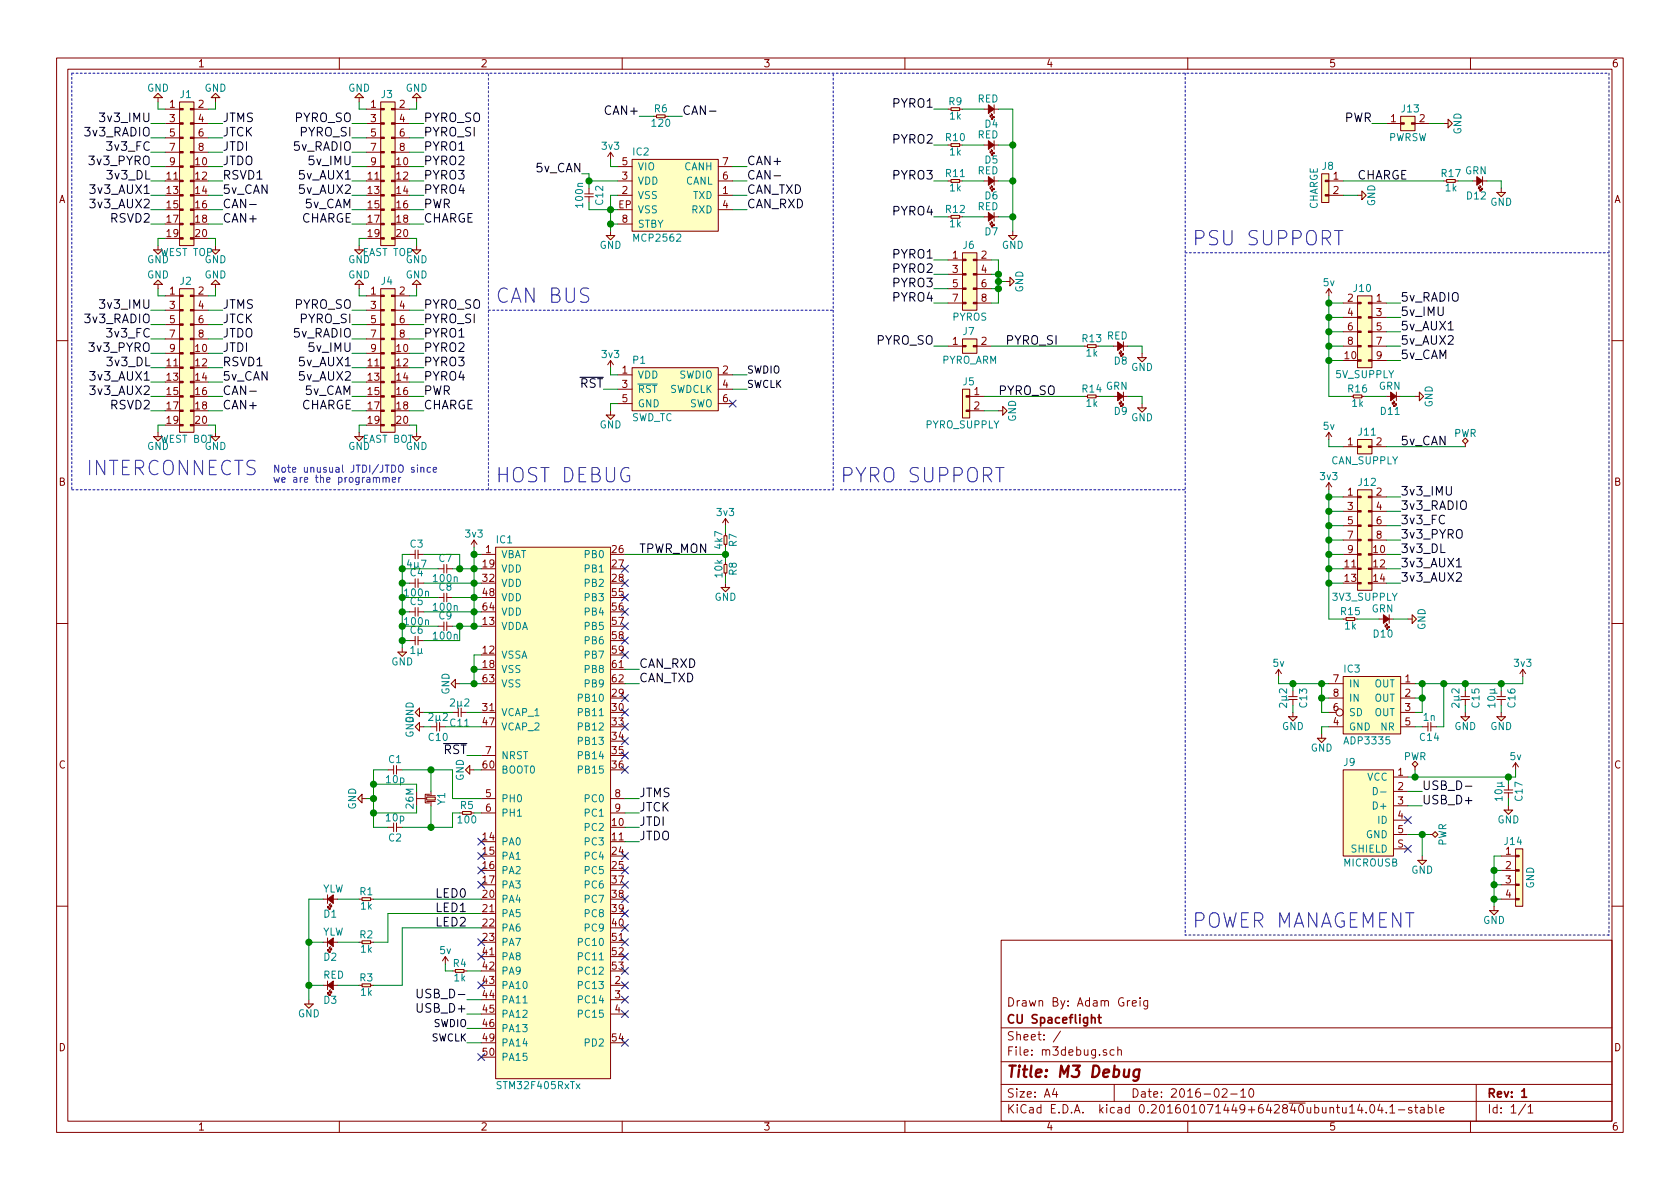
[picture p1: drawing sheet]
<svg xmlns="http://www.w3.org/2000/svg" width="297mm" height="210mm" viewBox="0 0 297 210" stroke-linecap="round" stroke-linejoin="round" font-family="sans-serif">
<defs><g id="words">
<g font-size="3.5" fill="#0000c2">
<text x="210.8" y="43.4">PSU SUPPORT</text>
<text x="87.6" y="53.6">CAN BUS</text>
<text x="15.2" y="84.1">INTERCONNECTS</text>
<text x="87.6" y="85.3">HOST DEBUG</text>
<text x="148.6" y="85.3">PYRO SUPPORT</text>
<text x="210.8" y="164.1">POWER MANAGEMENT</text>
</g>
<text font-size="2.8" fill="#840000" x="178" y="190.5">Title: M3 Debug</text>
<g font-size="2.1">
<text x="18.1" y="21.6">3v3_IMU</text>
<text x="39.4" y="21.6">JTMS</text>
<text x="52" y="21.6">PYRO_SO</text>
<text x="74.9" y="21.6">PYRO_SO</text>
<text x="107.2" y="20.3">CAN+</text>
<text x="120.6" y="20.3">CAN-</text>
<text x="157.9" y="19">PYRO1</text>
<text x="237.6" y="21.6">PWR</text>
<text x="15.1" y="24.1">3v3_RADIO</text>
<text x="15.9" y="29.2">3v3_PYRO</text>
<text x="19.1" y="26.7">3v3_FC</text>
<text x="39.4" y="29.2">JTDO</text>
<text x="39.4" y="24.1">JTCK</text>
<text x="39.4" y="26.7">JTDI</text>
<text x="51.8" y="26.7">5v_RADIO</text>
<text x="53" y="24.1">PYRO_SI</text>
<text x="54.8" y="29.2">5v_IMU</text>
<text x="74.9" y="24.1">PYRO_SI</text>
<text x="74.9" y="29.2">PYRO2</text>
<text x="74.9" y="26.7">PYRO1</text>
<text x="132.1" y="29.2">CAN+</text>
<text x="157.9" y="25.4">PYRO2</text>
<text x="16.3" y="34.3">3v3_AUX1</text>
<text x="19.1" y="31.7">3v3_DL</text>
<text x="39.4" y="34.3">5v_CAN</text>
<text x="39.4" y="31.7">RSVD1</text>
<text x="53" y="31.7">5v_AUX1</text>
<text x="53" y="34.3">5v_AUX2</text>
<text x="74.9" y="34.3">PYRO4</text>
<text x="74.9" y="31.7">PYRO3</text>
<text x="94.7" y="30.5">5v_CAN</text>
<text x="132.1" y="31.7">CAN-</text>
<text x="132.1" y="34.3">CAN_TXD</text>
<text x="157.9" y="31.7">PYRO3</text>
<text x="240" y="31.7">CHARGE</text>
<text x="16.3" y="36.8">3v3_AUX2</text>
<text x="19.6" y="39.4">RSVD2</text>
<text x="39.4" y="36.8">CAN-</text>
<text x="39.4" y="39.4">CAN+</text>
<text x="53" y="39.4">CHARGE</text>
<text x="53.8" y="36.8">5v_CAM</text>
<text x="74.9" y="39.4">CHARGE</text>
<text x="74.9" y="36.8">PWR</text>
<text x="132.1" y="36.8">CAN_RXD</text>
<text x="157.9" y="38.1">PYRO4</text>
<text x="157.9" y="45.7">PYRO1</text>
<text x="157.9" y="53.3">PYRO4</text>
<text x="157.9" y="50.8">PYRO3</text>
<text x="157.9" y="48.3">PYRO2</text>
<text x="247.6" y="53.3">5v_RADIO</text>
<text x="15.1" y="57.1">3v3_RADIO</text>
<text x="18.1" y="54.6">3v3_IMU</text>
<text x="19.1" y="59.7">3v3_FC</text>
<text x="39.4" y="54.6">JTMS</text>
<text x="39.4" y="57.1">JTCK</text>
<text x="39.4" y="59.7">JTDO</text>
<text x="51.8" y="59.7">5v_RADIO</text>
<text x="52" y="54.6">PYRO_SO</text>
<text x="53" y="57.1">PYRO_SI</text>
<text x="74.9" y="54.6">PYRO_SO</text>
<text x="74.9" y="57.1">PYRO_SI</text>
<text x="74.9" y="59.7">PYRO1</text>
<text x="247.6" y="55.9">5v_IMU</text>
<text x="247.6" y="58.4">5v_AUX1</text>
<text x="15.9" y="62.2">3v3_PYRO</text>
<text x="19.1" y="64.8">3v3_DL</text>
<text x="39.4" y="62.2">JTDI</text>
<text x="39.4" y="64.8">RSVD1</text>
<text x="53" y="64.8">5v_AUX1</text>
<text x="54.8" y="62.2">5v_IMU</text>
<text x="74.9" y="64.8">PYRO3</text>
<text x="74.9" y="62.2">PYRO2</text>
<text x="154.8" y="61">PYRO_SO</text>
<text x="177.8" y="61">PYRO_SI</text>
<text x="247.6" y="61">5v_AUX2</text>
<text x="247.6" y="63.5">5v_CAM</text>
<text x="16.3" y="67.3">3v3_AUX1</text>
<text x="16.3" y="69.8">3v3_AUX2</text>
<text x="39.4" y="67.3">5v_CAN</text>
<text x="39.4" y="69.8">CAN-</text>
<text x="53" y="67.3">5v_AUX2</text>
<text x="53.8" y="69.8">5v_CAM</text>
<text x="74.9" y="69.8">PWR</text>
<text x="74.9" y="67.3">PYRO4</text>
<text x="102.4" y="68.6">RST</text>
<text x="176.5" y="69.8">PYRO_SO</text>
<text x="19.6" y="72.4">RSVD2</text>
<text x="39.4" y="72.4">CAN+</text>
<text x="53" y="72.4">CHARGE</text>
<text x="74.9" y="72.4">CHARGE</text>
<text x="247.6" y="78.7">5v_CAN</text>
<text x="247.6" y="87.6">3v3_IMU</text>
<text x="247.6" y="90.2">3v3_RADIO</text>
<text x="247.6" y="92.7">3v3_FC</text>
<text x="247.6" y="95.2">3v3_PYRO</text>
<text x="113" y="97.8">TPWR_MON</text>
<text x="247.6" y="97.8">3v3_DL</text>
<text x="247.6" y="100.3">3v3_AUX1</text>
<text x="247.6" y="102.9">3v3_AUX2</text>
<text x="113" y="118.1">CAN_RXD</text>
<text x="113" y="120.6">CAN_TXD</text>
<text x="78.3" y="133.3">RST</text>
<text x="113" y="141">JTMS</text>
<text x="113" y="143.5">JTCK</text>
<text x="251.5" y="139.7">USB_D-</text>
<text x="251.5" y="142.2">USB_D+</text>
<text x="113" y="146">JTDI</text>
<text x="113" y="148.6">JTDO</text>
<text x="77.1" y="158.7">LED0</text>
<text x="77.1" y="161.3">LED1</text>
<text x="77.1" y="163.8">LED2</text>
<text x="74.1" y="179.1">USB_D+</text>
<text x="74.7" y="176.5">USB_D-</text>
</g>
<g font-size="2.1" fill="#840000">
<text x="178" y="178">Drawn By: Adam Greig</text>
<text x="178" y="184">Sheet: /</text>
<text x="178" y="181">CU Spaceflight</text>
<text x="178" y="186.7">File: m3debug.sch</text>
<text x="178" y="196.9">KiCad E.D.A. kicad 0.201601071449+642840ubuntu14.04.1-stable</text>
<text x="178" y="194.1">Size: A4</text>
<text x="200" y="194.1">Date: 2016-02-10</text>
<text x="263" y="194.1">Rev: 1</text>
<text x="263" y="196.9">Id: 1/1</text>
</g>
<g font-size="1.8" fill="#840000">
<text x="35" y="11.9">1</text>
<text x="85" y="11.9">2</text>
<text x="135" y="11.9">3</text>
<text x="185" y="11.9">4</text>
<text x="235" y="11.9">5</text>
<text x="285" y="11.9">6</text>
<text x="30" y="19">1</text>
<text x="30" y="21.6">3</text>
<text x="35.1" y="19">2</text>
<text x="35.1" y="21.6">4</text>
<text x="65.6" y="19">1</text>
<text x="65.6" y="21.6">3</text>
<text x="70.6" y="19">2</text>
<text x="70.6" y="21.6">4</text>
<text x="245.9" y="21.6">1</text>
<text x="251" y="21.6">2</text>
<text x="30" y="24.1">5</text>
<text x="30" y="26.7">7</text>
<text x="30" y="29.2">9</text>
<text x="34.6" y="29.2">10</text>
<text x="35.1" y="24.1">6</text>
<text x="35.1" y="26.7">8</text>
<text x="65.6" y="24.1">5</text>
<text x="65.6" y="26.7">7</text>
<text x="65.6" y="29.2">9</text>
<text x="70.2" y="29.2">10</text>
<text x="70.6" y="24.1">6</text>
<text x="70.6" y="26.7">8</text>
<text x="110" y="29.2">5</text>
<text x="127.8" y="29.2">7</text>
<text x="10.4" y="35.9">A</text>
<text x="29.5" y="31.7">11</text>
<text x="29.5" y="34.3">13</text>
<text x="34.6" y="31.7">12</text>
<text x="34.6" y="34.3">14</text>
<text x="65.1" y="31.7">11</text>
<text x="65.1" y="34.3">13</text>
<text x="70.2" y="31.7">12</text>
<text x="70.2" y="34.3">14</text>
<text x="110" y="34.3">2</text>
<text x="110" y="31.7">3</text>
<text x="127.8" y="34.3">1</text>
<text x="127.8" y="31.7">6</text>
<text x="235.7" y="31.7">1</text>
<text x="235.7" y="34.3">2</text>
<text x="285.4" y="35.9">A</text>
<text x="29.5" y="36.8">15</text>
<text x="29.5" y="39.4">17</text>
<text x="29.5" y="41.9">19</text>
<text x="34.6" y="41.9">20</text>
<text x="34.6" y="36.8">16</text>
<text x="34.6" y="39.4">18</text>
<text x="65.1" y="36.8">15</text>
<text x="65.1" y="39.4">17</text>
<text x="65.1" y="41.9">19</text>
<text x="70.2" y="41.9">20</text>
<text x="70.2" y="36.8">16</text>
<text x="70.2" y="39.4">18</text>
<text x="109.3" y="36.8">EP</text>
<text x="110" y="39.4">8</text>
<text x="127.8" y="36.8">4</text>
<text x="168.4" y="45.7">1</text>
<text x="173.5" y="45.7">2</text>
<text x="30" y="52.1">1</text>
<text x="35.1" y="52.1">2</text>
<text x="65.6" y="52.1">1</text>
<text x="70.6" y="52.1">2</text>
<text x="168.4" y="48.3">3</text>
<text x="168.4" y="50.8">5</text>
<text x="168.4" y="53.3">7</text>
<text x="173.5" y="48.3">4</text>
<text x="173.5" y="50.8">6</text>
<text x="173.5" y="53.3">8</text>
<text x="238.3" y="53.3">2</text>
<text x="243.4" y="53.3">1</text>
<text x="30" y="54.6">3</text>
<text x="30" y="57.1">5</text>
<text x="30" y="59.7">7</text>
<text x="35.1" y="54.6">4</text>
<text x="35.1" y="57.1">6</text>
<text x="35.1" y="59.7">8</text>
<text x="65.6" y="54.6">3</text>
<text x="65.6" y="57.1">5</text>
<text x="65.6" y="59.7">7</text>
<text x="70.6" y="54.6">4</text>
<text x="70.6" y="57.1">6</text>
<text x="70.6" y="59.7">8</text>
<text x="238.3" y="55.9">4</text>
<text x="238.3" y="58.4">6</text>
<text x="243.4" y="55.9">3</text>
<text x="243.4" y="58.4">5</text>
<text x="29.5" y="64.8">11</text>
<text x="30" y="62.2">9</text>
<text x="34.6" y="62.2">10</text>
<text x="34.6" y="64.8">12</text>
<text x="65.1" y="64.8">11</text>
<text x="65.6" y="62.2">9</text>
<text x="70.2" y="62.2">10</text>
<text x="70.2" y="64.8">12</text>
<text x="168.4" y="61">1</text>
<text x="173.5" y="61">2</text>
<text x="237.8" y="63.5">10</text>
<text x="238.3" y="61">8</text>
<text x="243.4" y="61">7</text>
<text x="243.4" y="63.5">9</text>
<text x="29.5" y="67.3">13</text>
<text x="29.5" y="69.8">15</text>
<text x="34.6" y="67.3">14</text>
<text x="34.6" y="69.8">16</text>
<text x="65.1" y="67.3">13</text>
<text x="65.1" y="69.8">15</text>
<text x="70.2" y="67.3">14</text>
<text x="70.2" y="69.8">16</text>
<text x="110" y="66">1</text>
<text x="110" y="68.6">3</text>
<text x="110" y="71.1">5</text>
<text x="127.8" y="66">2</text>
<text x="127.8" y="68.6">4</text>
<text x="127.8" y="71.1">6</text>
<text x="172.2" y="69.8">1</text>
<text x="29.5" y="72.4">17</text>
<text x="29.5" y="74.9">19</text>
<text x="34.6" y="74.9">20</text>
<text x="34.6" y="72.4">18</text>
<text x="65.1" y="72.4">17</text>
<text x="65.1" y="74.9">19</text>
<text x="70.2" y="74.9">20</text>
<text x="70.2" y="72.4">18</text>
<text x="172.2" y="72.4">2</text>
<text x="238.3" y="78.7">1</text>
<text x="243.4" y="78.7">2</text>
<text x="10.4" y="85.9">B</text>
<text x="238.3" y="87.6">1</text>
<text x="243.4" y="87.6">2</text>
<text x="285.4" y="85.9">B</text>
<text x="238.3" y="90.2">3</text>
<text x="238.3" y="92.7">5</text>
<text x="238.3" y="95.2">7</text>
<text x="243.4" y="90.2">4</text>
<text x="243.4" y="92.7">6</text>
<text x="243.4" y="95.2">8</text>
<text x="85.4" y="100.3">19</text>
<text x="85.9" y="97.8">1</text>
<text x="108.3" y="97.8">26</text>
<text x="108.3" y="100.3">27</text>
<text x="237.8" y="100.3">11</text>
<text x="238.3" y="97.8">9</text>
<text x="242.9" y="97.8">10</text>
<text x="242.9" y="100.3">12</text>
<text x="85.4" y="102.9">32</text>
<text x="85.4" y="107.9">64</text>
<text x="85.4" y="105.4">48</text>
<text x="108.3" y="105.4">55</text>
<text x="108.3" y="107.9">56</text>
<text x="108.3" y="102.9">28</text>
<text x="237.8" y="102.9">13</text>
<text x="242.9" y="102.9">14</text>
<text x="85.4" y="110.5">13</text>
<text x="108.3" y="110.5">57</text>
<text x="108.3" y="113">58</text>
<text x="85.4" y="115.6">12</text>
<text x="85.4" y="118.1">18</text>
<text x="108.3" y="118.1">61</text>
<text x="108.3" y="115.6">59</text>
<text x="85.4" y="125.7">31</text>
<text x="85.4" y="120.6">63</text>
<text x="108.3" y="125.7">30</text>
<text x="108.3" y="120.6">62</text>
<text x="108.3" y="123.2">29</text>
<text x="235.7" y="125.7">6</text>
<text x="235.7" y="120.6">7</text>
<text x="235.7" y="123.2">8</text>
<text x="248.4" y="120.6">1</text>
<text x="248.4" y="123.2">2</text>
<text x="248.4" y="125.7">3</text>
<text x="85.4" y="128.3">47</text>
<text x="108.3" y="128.3">33</text>
<text x="108.3" y="130.8">34</text>
<text x="235.7" y="128.3">4</text>
<text x="248.4" y="128.3">5</text>
<text x="10.4" y="135.9">C</text>
<text x="85.4" y="135.9">60</text>
<text x="85.9" y="133.3">7</text>
<text x="108.3" y="133.3">35</text>
<text x="108.3" y="135.9">36</text>
<text x="247.2" y="137.2">1</text>
<text x="285.4" y="135.9">C</text>
<text x="85.9" y="141">5</text>
<text x="85.9" y="143.5">6</text>
<text x="108.7" y="141">8</text>
<text x="108.7" y="143.5">9</text>
<text x="247.2" y="139.7">2</text>
<text x="247.2" y="142.2">3</text>
<text x="85.4" y="148.6">14</text>
<text x="108.3" y="146">10</text>
<text x="108.3" y="148.6">11</text>
<text x="247.1" y="149.9">S</text>
<text x="247.2" y="144.8">4</text>
<text x="247.2" y="147.3">5</text>
<text x="85.4" y="151.1">15</text>
<text x="85.4" y="153.7">16</text>
<text x="108.3" y="151.1">24</text>
<text x="108.3" y="153.7">25</text>
<text x="266.2" y="151.1">1</text>
<text x="266.2" y="153.7">2</text>
<text x="85.4" y="158.7">20</text>
<text x="85.4" y="161.3">21</text>
<text x="85.4" y="156.2">17</text>
<text x="108.3" y="156.2">37</text>
<text x="108.3" y="158.7">38</text>
<text x="108.3" y="161.3">39</text>
<text x="266.2" y="156.2">3</text>
<text x="266.2" y="158.7">4</text>
<text x="85.4" y="163.8">22</text>
<text x="85.4" y="166.4">23</text>
<text x="108.3" y="163.8">40</text>
<text x="108.3" y="166.4">51</text>
<text x="85.4" y="168.9">41</text>
<text x="85.4" y="171.4">42</text>
<text x="85.4" y="174">43</text>
<text x="108.3" y="168.9">52</text>
<text x="108.3" y="171.4">53</text>
<text x="108.7" y="174">2</text>
<text x="85.4" y="176.5">44</text>
<text x="85.4" y="179.1">45</text>
<text x="108.7" y="176.5">3</text>
<text x="108.7" y="179.1">4</text>
<text x="10.4" y="185.9">D</text>
<text x="85.4" y="181.6">46</text>
<text x="85.4" y="184.1">49</text>
<text x="108.3" y="184.1">54</text>
<text x="285.4" y="185.9">D</text>
<text x="85.4" y="186.7">50</text>
<text x="35" y="199.9">1</text>
<text x="85" y="199.9">2</text>
<text x="135" y="199.9">3</text>
<text x="185" y="199.9">4</text>
<text x="235" y="199.9">5</text>
<text x="285" y="199.9">6</text>
</g>
<g font-size="1.8" fill="#008484">
<text x="26" y="16.2">GND</text>
<text x="31.9" y="17.3">J1</text>
<text x="36.1" y="16.2">GND</text>
<text x="61.5" y="16.2">GND</text>
<text x="67.4" y="17.3">J3</text>
<text x="71.7" y="16.2">GND</text>
<text x="115.4" y="22.4">120</text>
<text x="115.7" y="19.9">R6</text>
<text x="167.8" y="18.6">R9</text>
<text x="167.9" y="21.1">1k</text>
<text x="172.8" y="18.1">RED</text>
<text x="174.2" y="22.5">D4</text>
<text x="247.9" y="19.9">J13</text>
<text x="258.4" y="23.8" transform="rotate(-90 258.4 23.8)">GND</text>
<text x="106.5" y="26.5">3v3</text>
<text x="111.9" y="27.5">IC2</text>
<text x="167.3" y="24.9">R10</text>
<text x="167.9" y="27.5">1k</text>
<text x="172.8" y="24.5">RED</text>
<text x="174.2" y="28.9">D5</text>
<text x="245.4" y="24.9">PWRSW</text>
<text x="112.8" y="35.2">VSS</text>
<text x="112.8" y="32.6">VDD</text>
<text x="112.8" y="30.1">VIO</text>
<text x="120.9" y="30.1">CANH</text>
<text x="121.1" y="32.6">CANL</text>
<text x="122.5" y="35.2">TXD</text>
<text x="167.3" y="31.3">R11</text>
<text x="167.9" y="33.8">1k</text>
<text x="172.8" y="30.8">RED</text>
<text x="174.2" y="35.2">D6</text>
<text x="233.8" y="30">J8</text>
<text x="254.9" y="31.3">R17</text>
<text x="255.6" y="33.8">1k</text>
<text x="259" y="30.8">GRN</text>
<text x="259.4" y="35.2">D12</text>
<text x="103.1" y="36.5" transform="rotate(-90 103.1 36.5)">100n</text>
<text x="106.6" y="36.2" transform="rotate(-90 106.6 36.2)">C12</text>
<text x="112.8" y="40.3">STBY</text>
<text x="112.8" y="37.7">VSS</text>
<text x="122.3" y="37.7">RXD</text>
<text x="167.3" y="37.6">R12</text>
<text x="167.9" y="40.2">1k</text>
<text x="172.8" y="37.2">RED</text>
<text x="174.2" y="41.6">D7</text>
<text x="233" y="37.1" transform="rotate(-90 233 37.1)">CHARGE</text>
<text x="243.1" y="36.5" transform="rotate(-90 243.1 36.5)">GND</text>
<text x="263.5" y="36.4">GND</text>
<text x="26" y="46.5">GND</text>
<text x="28.4" y="45.3">WEST TOP</text>
<text x="36.1" y="46.5">GND</text>
<text x="61.5" y="46.5">GND</text>
<text x="64.2" y="45.3">EAST TOP</text>
<text x="71.7" y="46.5">GND</text>
<text x="106" y="44">GND</text>
<text x="112.2" y="42.7">MCP2562</text>
<text x="170.3" y="44">J6</text>
<text x="177.1" y="44">GND</text>
<text x="26" y="49.2">GND</text>
<text x="31.9" y="50.3">J2</text>
<text x="36.1" y="49.2">GND</text>
<text x="61.5" y="49.2">GND</text>
<text x="67.4" y="50.3">J4</text>
<text x="71.7" y="49.2">GND</text>
<text x="180.9" y="51.7" transform="rotate(-90 180.9 51.7)">GND</text>
<text x="234" y="50.6">5v</text>
<text x="239.4" y="51.6">J10</text>
<text x="168.4" y="56.7">PYROS</text>
<text x="170.3" y="59.2">J7</text>
<text x="106.5" y="63.3">3v3</text>
<text x="111.9" y="64.3">P1</text>
<text x="166.4" y="64.3">PYRO_ARM</text>
<text x="191.4" y="60.5">R13</text>
<text x="192.1" y="63">1k</text>
<text x="195.7" y="60">RED</text>
<text x="197" y="64.5">D8</text>
<text x="200" y="65.6">GND</text>
<text x="112.8" y="66.9">VDD</text>
<text x="112.8" y="69.5">RST</text>
<text x="118.2" y="69.5">SWDCLK</text>
<text x="120" y="66.9">SWDIO</text>
<text x="170.3" y="68.1">J5</text>
<text x="191.4" y="69.4">R14</text>
<text x="192.1" y="71.9">1k</text>
<text x="195.5" y="68.9">GRN</text>
<text x="236.2" y="66.8">5V_SUPPLY</text>
<text x="238.4" y="69.4">R16</text>
<text x="239.1" y="71.9">1k</text>
<text x="243.8" y="68.9">GRN</text>
<text x="106" y="75.7">GND</text>
<text x="111.6" y="74.5">SWD_TC</text>
<text x="112.8" y="72">GND</text>
<text x="121.8" y="72">SWO</text>
<text x="163.7" y="75.7">PYRO_SUPPLY</text>
<text x="179.6" y="74.6" transform="rotate(-90 179.6 74.6)">GND</text>
<text x="197" y="73.3">D9</text>
<text x="200" y="74.5">GND</text>
<text x="234" y="76">5v</text>
<text x="240.3" y="77">J11</text>
<text x="244.2" y="73.3">D11</text>
<text x="253.3" y="72.1" transform="rotate(-90 253.3 72.1)">GND</text>
<text x="257" y="77.3">PWR</text>
<text x="26" y="79.5">GND</text>
<text x="28.3" y="78.3">WEST BOT</text>
<text x="36.1" y="79.5">GND</text>
<text x="61.5" y="79.5">GND</text>
<text x="64.1" y="78.3">EAST BOT</text>
<text x="71.7" y="79.5">GND</text>
<text x="235.4" y="82.1">CAN_SUPPLY</text>
<text x="233.5" y="84.9">3v3</text>
<text x="240.3" y="85.9">J12</text>
<text x="82.3" y="95">3v3</text>
<text x="126.8" y="91.2">3v3</text>
<text x="72.1" y="100.4">4µ7</text>
<text x="72.5" y="96.8">C3</text>
<text x="72.5" y="101.9">C4</text>
<text x="77.6" y="99.4">C7</text>
<text x="87.8" y="96.1">IC1</text>
<text x="88.6" y="98.7">VBAT</text>
<text x="88.6" y="101.2">VDD</text>
<text x="103.5" y="98.7">PB0</text>
<text x="103.5" y="101.2">PB1</text>
<text x="127.7" y="97" transform="rotate(-90 127.7 97)">4k7</text>
<text x="130.3" y="101.7" transform="rotate(-90 130.3 101.7)">R8</text>
<text x="130.3" y="96.6" transform="rotate(-90 130.3 96.6)">R7</text>
<text x="71.7" y="105.5">100n</text>
<text x="72.5" y="107">C5</text>
<text x="76.7" y="102.9">100n</text>
<text x="76.7" y="108">100n</text>
<text x="77.6" y="104.4">C8</text>
<text x="88.6" y="103.8">VDD</text>
<text x="88.6" y="106.3">VDD</text>
<text x="103.5" y="106.3">PB3</text>
<text x="103.5" y="103.8">PB2</text>
<text x="126.3" y="106.2">GND</text>
<text x="127.7" y="102.1" transform="rotate(-90 127.7 102.1)">10k</text>
<text x="235.7" y="106.2">3V3_SUPPLY</text>
<text x="71.7" y="110.5">100n</text>
<text x="72.5" y="112.1">C6</text>
<text x="76.7" y="113.1">100n</text>
<text x="77.6" y="109.5">C9</text>
<text x="88.6" y="111.4">VDDA</text>
<text x="88.6" y="108.8">VDD</text>
<text x="103.5" y="108.8">PB4</text>
<text x="103.5" y="111.4">PB5</text>
<text x="103.5" y="113.9">PB6</text>
<text x="237.1" y="108.8">R15</text>
<text x="237.8" y="111.3">1k</text>
<text x="242.5" y="108.3">GRN</text>
<text x="242.9" y="112.7">D10</text>
<text x="252" y="111.4" transform="rotate(-90 252 111.4)">GND</text>
<text x="69.2" y="117.6">GND</text>
<text x="72.6" y="115.6">1µ</text>
<text x="88.6" y="116.5">VSSA</text>
<text x="88.6" y="119">VSS</text>
<text x="103.5" y="119">PB8</text>
<text x="103.5" y="116.5">PB7</text>
<text x="225.1" y="117.9">5v</text>
<text x="237.7" y="118.9">IC3</text>
<text x="267.8" y="117.9">3v3</text>
<text x="79.5" y="122.9" transform="rotate(-90 79.5 122.9)">GND</text>
<text x="79.8" y="124.9">2µ2</text>
<text x="88.6" y="121.5">VSS</text>
<text x="102.5" y="124.1">PB10</text>
<text x="103.5" y="121.5">PB9</text>
<text x="227.5" y="125" transform="rotate(-90 227.5 125)">2µ2</text>
<text x="231.1" y="125.1" transform="rotate(-90 231.1 125.1)">C13</text>
<text x="238.5" y="121.5">IN</text>
<text x="238.5" y="124.1">IN</text>
<text x="242.9" y="121.5">OUT</text>
<text x="242.9" y="124.1">OUT</text>
<text x="258" y="125" transform="rotate(-90 258 125)">2µ2</text>
<text x="261.6" y="125.1" transform="rotate(-90 261.6 125.1)">C15</text>
<text x="264.4" y="125" transform="rotate(-90 264.4 125)">10µ</text>
<text x="267.9" y="125.1" transform="rotate(-90 267.9 125.1)">C16</text>
<text x="73.1" y="127.9" transform="rotate(-90 73.1 127.9)">GND</text>
<text x="75.8" y="131">C10</text>
<text x="75.9" y="127.5">2µ2</text>
<text x="79.7" y="128.5">C11</text>
<text x="88.6" y="126.6">VCAP_1</text>
<text x="88.6" y="129.2">VCAP_2</text>
<text x="102.5" y="126.6">PB11</text>
<text x="102.5" y="129.2">PB12</text>
<text x="102.5" y="131.7">PB13</text>
<text x="226.6" y="129.1">GND</text>
<text x="237.9" y="131.6">ADP3335</text>
<text x="238.5" y="129.2">GND</text>
<text x="238.5" y="126.6">SD</text>
<text x="242.9" y="126.6">OUT</text>
<text x="244.1" y="129.2">NR</text>
<text x="251.1" y="131">C14</text>
<text x="251.7" y="127.5">1n</text>
<text x="257.1" y="129.1">GND</text>
<text x="263.5" y="129.1">GND</text>
<text x="68.7" y="134.9">C1</text>
<text x="88.6" y="134.2">NRST</text>
<text x="88.6" y="136.8">BOOT0</text>
<text x="102.5" y="134.2">PB14</text>
<text x="102.5" y="136.8">PB15</text>
<text x="231.7" y="132.9">GND</text>
<text x="237.6" y="135.4">J9</text>
<text x="248.1" y="134.4">PWR</text>
<text x="267" y="134.4">5v</text>
<text x="62.9" y="143.2" transform="rotate(-90 62.9 143.2)">GND</text>
<text x="68.3" y="138.5">10p</text>
<text x="73.1" y="142.9" transform="rotate(-90 73.1 142.9)">26M</text>
<text x="78.7" y="142.3" transform="rotate(-90 78.7 142.3)">Y1</text>
<text x="81.4" y="143">R5</text>
<text x="82" y="138.1" transform="rotate(-90 82 138.1)">GND</text>
<text x="88.6" y="141.9">PH0</text>
<text x="103.5" y="141.9">PC0</text>
<text x="241.6" y="138">VCC</text>
<text x="243.1" y="143.1">D+</text>
<text x="265.6" y="141.5" transform="rotate(-90 265.6 141.5)">10µ</text>
<text x="269.2" y="141.6" transform="rotate(-90 269.2 141.6)">C17</text>
<text x="68.3" y="145.2">10p</text>
<text x="68.7" y="148.8">C2</text>
<text x="81.1" y="145.6">100</text>
<text x="88.6" y="144.4">PH1</text>
<text x="88.6" y="149.5">PA0</text>
<text x="103.5" y="144.4">PC1</text>
<text x="103.5" y="146.9">PC2</text>
<text x="103.5" y="149.5">PC3</text>
<text x="241.4" y="148.2">GND</text>
<text x="243.6" y="145.7">ID</text>
<text x="255.7" y="149.6" transform="rotate(-90 255.7 149.6)">PWR</text>
<text x="264.7" y="145.6">GND</text>
<text x="266.1" y="149.4">J14</text>
<text x="88.6" y="152">PA1</text>
<text x="88.6" y="154.6">PA2</text>
<text x="103.5" y="152">PC4</text>
<text x="103.5" y="154.6">PC5</text>
<text x="237.5" y="153.2">MICROUSB</text>
<text x="238.9" y="150.7">SHIELD</text>
<text x="249.5" y="154.5">GND</text>
<text x="57" y="157.8">YLW</text>
<text x="63.7" y="158.3">R1</text>
<text x="63.8" y="160.8">1k</text>
<text x="88.6" y="159.6">PA4</text>
<text x="88.6" y="157.1">PA3</text>
<text x="103.5" y="157.1">PC6</text>
<text x="103.5" y="159.6">PC7</text>
<text x="271.2" y="157.1" transform="rotate(-90 271.2 157.1)">GND</text>
<text x="57" y="165.4">YLW</text>
<text x="57.3" y="162.2">D1</text>
<text x="63.7" y="165.9">R2</text>
<text x="88.6" y="162.2">PA5</text>
<text x="88.6" y="164.7">PA6</text>
<text x="88.6" y="167.3">PA7</text>
<text x="102.5" y="167.3">PC10</text>
<text x="103.5" y="164.7">PC9</text>
<text x="103.5" y="162.2">PC8</text>
<text x="262.2" y="163.4">GND</text>
<text x="57.1" y="173">RED</text>
<text x="57.3" y="169.9">D2</text>
<text x="63.7" y="173.5">R3</text>
<text x="63.8" y="168.4">1k</text>
<text x="77.8" y="168.7">5v</text>
<text x="80.2" y="171">R4</text>
<text x="80.3" y="173.5">1k</text>
<text x="88.6" y="169.8">PA8</text>
<text x="88.6" y="172.3">PA9</text>
<text x="102.5" y="169.8">PC11</text>
<text x="102.5" y="172.3">PC12</text>
<text x="52.7" y="179.9">GND</text>
<text x="57.3" y="177.5">D3</text>
<text x="63.8" y="176.1">1k</text>
<text x="88.6" y="174.9">PA10</text>
<text x="88.6" y="177.4">PA11</text>
<text x="88.6" y="180">PA12</text>
<text x="102.5" y="174.9">PC13</text>
<text x="102.5" y="177.4">PC14</text>
<text x="102.5" y="180">PC15</text>
<text x="88.6" y="182.5">PA13</text>
<text x="88.6" y="185">PA14</text>
<text x="103.5" y="185">PD2</text>
<text x="88.6" y="187.6">PA15</text>
<text x="88.2" y="192.6">STM32F405RxTx</text>
</g>
<g font-size="1.8">
<text x="132.1" y="66">SWDIO</text>
<text x="132.1" y="68.6">SWCLK</text>
<text x="76.1" y="184.1">SWCLK</text>
<text x="76.6" y="181.6">SWDIO</text>
</g>
<g font-size="1.8" fill="#0000c2">
<text x="48.3" y="83.6">Note unusual JTDI/JTDO since</text>
<text x="48.3" y="85.3">we are the programmer</text>
</g>
</g></defs>
<g fill="none" stroke="#840000" stroke-width=".18">
<path d="M10 10.3h277v189.9h-277zM12 12.2h273v186.1h-273zM27.2 17.3l.7-.8 .8 .8zM27.9 17.3v.7M29.2 19.3h2.5M31.7 18h2.6v25.4h-2.6zM34.3 19.3h2.5M37.3 17.3l.8-.8 .8 .8zM38.1 17.3v.7M60 10.3v1.9M62.7 17.3l.8-.8 .8 .8zM63.5 17.3v.7"/>
<path d="M64.8 19.3h2.5M67.3 18h2.5v25.4h-2.5zM69.8 19.3h2.6M72.9 17.3l.8-.8 .7 .8zM73.7 17.3v.7M110 10.3v1.9M160 10.3v1.9M168.1 19h1.6v.6h-1.6zM174 19.3h.8M175.8 19.3h.7M175.8 18.5v1.6M210 10.3v1.9"/>
<path d="M260 10.3v1.9M29.2 21.8h2.5M29.2 24.4h2.5M29.2 26.9h2.5M29.2 29.5h2.5M34.3 21.8h2.5M34.3 24.4h2.5M34.3 26.9h2.5M64.8 21.8h2.5M64.8 24.4h2.5M64.8 26.9h2.5M64.8 29.5h2.5"/>
<path d="M69.8 21.8h2.6M69.8 24.4h2.6M69.8 26.9h2.6M103.4 34.3h1.5M103.4 34.8h1.5M104.1 33.3v1M104.1 34.8v1M107.4 27.7l.5-.8v1.3M107.9 26.9l.6 .8M109.2 29.5h2.6M109.2 34.5h2.6M109.2 32h2.6"/>
<path d="M109.2 39.6h2.6M111.8 28.2h15.2v12.7h-15.2zM116.1 20.3h1.5v.5h-1.5zM127 29.5h2.5M127 34.5h2.5M127 32h2.5M127 37.1h2.5M168.1 25.4h1.6v.5h-1.6zM168.1 31.7h1.6v.6h-1.6zM168.1 38.1h1.6v.5h-1.6zM174 32h.8M174 25.6h.8"/>
<path d="M174 38.3h.8M175 20.3l.3 .3h-.3l.5 .5v-.3l-.2 .3h.2M175 26.7l.3 .2h-.3l.5 .5v-.2l-.2 .2h.2M175 33l.3 .3h-.3l.5 .5v-.3l-.2 .3h.2M175 39.4l.3 .2h-.3l.5 .5v-.2l-.2 .2h.2M175.3 20.1l.2 .2h-.2l.5 .5v-.2l-.3 .2h.3M175.3 26.4l.2 .3h-.2l.5 .5v-.3l-.3 .3h.3M175.3 32.8l.2 .2h-.2l.5 .5v-.2l-.3 .2h.3M175.3 39.1l.2 .3h-.2l.5 .5v-.3l-.3 .3h.3M175.8 32h.7M175.8 24.9v1.5M175.8 31.2v1.6"/>
<path d="M175.8 37.6v1.5M175.8 25.6h.7M175.8 38.3h.7M233.7 30.7h1.2v5.1h-1.2zM234.9 34.5h2.6M234.9 32h2.6M240 34.5h.8M240.8 33.8l.8 .7-.8 .8zM245.1 21.8h2.5M247.6 20.6h2.6v2.5h-2.6zM250.2 21.8h2.5M255.3 21.8h.7"/>
<path d="M255.8 31.7h1.5v.6h-1.5zM256 21.1l.8 .7-.8 .8zM260.3 32h.8M261.4 33l.2 .3h-.2l.5 .5v-.3l-.3 .3h.3M261.6 32.8l.3 .2h-.3l.5 .5v-.2l-.2 .2h.2M262.1 32h.8M262.1 31.2v1.6M264.7 34h1.5l-.8 .8zM265.4 33.3v.7M27.2 44.2h1.5l-.8 .8zM27.9 49.5l.8 .8h-1.5zM27.9 50.3v.7"/>
<path d="M29.2 52.3h2.5M29.2 54.9h2.5M29.2 57.4h2.5M29.2 59.9h2.5M31.7 51h2.6v25.4h-2.6zM34.3 52.3h2.5M34.3 54.9h2.5M34.3 57.4h2.5M34.3 59.9h2.5M37.3 44.2h1.6l-.8 .8zM38.1 49.5l.8 .8h-1.6zM38.1 50.3v.7"/>
<path d="M62.7 44.2h1.6l-.8 .8zM62.7 50.3l.8-.8 .8 .8zM63.5 43.4v.8M63.5 50.3v.7M64.8 52.3h2.5M64.8 54.9h2.5M64.8 57.4h2.5M64.8 59.9h2.5M67.3 51h2.5v25.4h-2.5zM69.8 52.3h2.6M69.8 54.9h2.6M69.8 57.4h2.6"/>
<path d="M69.8 59.9h2.6M72.9 44.2h1.5l-.7 .8zM73.7 49.5l.7 .8h-1.5zM73.7 43.4v.8M73.7 50.3v.7M107.2 41.7h1.5l-.8 .7zM107.9 40.9v.8M167.6 46h2.6M167.6 48.5h2.6M167.6 51h2.6M167.6 53.6h2.6M170.2 59.9h2.5v2.6h-2.5z"/>
<path d="M170.2 44.7h2.5v10.2h-2.5zM172.7 46h2.6M172.7 48.5h2.6M172.7 51h2.6M172.7 53.6h2.6M177.8 49.8h.8M178.3 41.7h1.5l-.7 .7zM178.6 49l.7 .8-.7 .7zM179.1 40.9v.8M234.4 51.8l.5-.8v1.3M234.9 51l.6 .8M237.5 53.6h2.5"/>
<path d="M237.5 56.1h2.5M237.5 58.7h2.5M240 52.3h2.6v12.7h-2.6zM242.6 53.6h2.5M242.6 56.1h2.5M242.6 58.7h2.5M10 60.2h2M27.2 77.2h1.5l-.8 .8zM29.2 62.5h2.5M37.3 77.2h1.6l-.8 .8zM62.7 77.2h1.6l-.8 .8zM63.5 76.4v.8"/>
<path d="M64.8 62.5h2.5M72.9 77.2h1.5l-.7 .8zM73.7 76.4v.8M107.2 73.4h1.5l-.8 .8zM107.4 64.5l.5-.8v1.3M107.9 72.6v.8M107.9 63.7l.6 .8M109.2 66.3h2.6M109.2 68.8h2.6M109.2 71.4h2.6M111.8 65h15.2v7.6h-15.2zM127 66.3h2.5"/>
<path d="M127 68.8h2.5M127 71.4h2.5M167.6 61.2h2.6M170.2 68.8h1.2v5.1h-1.2zM171.4 70.1h2.6M171.4 72.6h2.6M172.7 61.2h2.6M176.5 72.6h.8M177.3 71.9l.8 .7-.8 .8zM192.3 61h1.5v.5h-1.5zM192.3 69.8h1.5v.6h-1.5zM196.8 70.1h.8"/>
<path d="M196.8 61.2h.8M197.9 62.2l.2 .3h-.2l.5 .5v-.3l-.3 .3h.3M197.9 71.1l.2 .3h-.2l.5 .5v-.3l-.3 .3h.3M198.1 62l.3 .2h-.3l.5 .5v-.2l-.2 .2h.2M198.1 70.9l.3 .2h-.3l.5 .5v-.2l-.2 .2h.2M198.6 70.1h.8M198.6 61.2h.8M198.6 60.4v1.6M198.6 69.3v1.6M201.2 63.2h1.5l-.8 .8zM201.2 72.1h1.5l-.8 .8zM201.9 62.5v.7"/>
<path d="M201.9 71.4v.7M234.4 77.2l.5-.8v1.3M234.9 76.4l.6 .8M237.5 61.2h2.5M237.5 79h2.5M239.3 69.8h1.5v.6h-1.5zM240 77.7h2.6v2.6h-2.6zM242.6 61.2h2.5M242.6 63.7h2.5M242.6 79h2.5M245.1 70.1h.8M246.1 71.1l.3 .3h-.3l.5 .5v-.3l-.2 .3h.2"/>
<path d="M246.4 70.9l.2 .2h-.2l.5 .5v-.2l-.3 .2h.3M246.9 69.3v1.6M246.9 70.1h.7M250.2 70.1h.8M251 69.3l.7 .8-.7 .8zM258.6 78l.5-.5 .5 .5-.5 .5zM259.1 78.5v.5M285 60.2h2M72.4 98h1M73.4 97.3v1.5M73.9 98h1M73.9 97.3v1.5"/>
<path d="M78.5 99.8v1.5M79 99.8v1.5M83.3 96.3l.5-.8v1.3M83.8 95.5l.5 .8M85.1 98h2.5M87.6 96.8h20.3v93.9h-20.3zM127.8 92.5l.5-.8v1.3M128 94.7h.5v1.6h-.5zM128 99.8h.5v1.5h-.5zM128.3 91.7l.5 .8M234.4 86.1l.5-.8v1.3M234.9 85.3l.6 .8"/>
<path d="M237.5 98h2.5M237.5 87.9h2.5M237.5 90.4h2.5M237.5 93h2.5M237.5 95.5h2.5M240 86.6h2.6v17.8h-2.6zM242.6 87.9h2.5M242.6 90.4h2.5M242.6 93h2.5M242.6 95.5h2.5M10 110.3h2M70.4 115.3h1.5l-.8 .8z"/>
<path d="M71.1 114.5v.8M72.4 113.3h1M72.4 103.1h1M72.4 108.2h1M73.4 102.4v1.5M73.4 107.4v1.6M73.4 112.5v1.5M73.9 102.4v1.5M73.9 107.4v1.6M73.9 112.5v1.5M73.9 113.3h1M73.9 103.1h1"/>
<path d="M73.9 108.2h1M77.5 100.6h1M77.5 105.7h1M77.5 110.7h1M78.5 104.9v1.5M78.5 110v1.5M79 104.9v1.5M79 110v1.5M79 100.6h1M79 105.7h1M79 110.7h1M127.5 103.9h1.5l-.7 .7z"/>
<path d="M128.3 103.1v.8M225.6 119.1l.5-.7v1.2M226.1 118.4l.5 .7M237.5 119.6h10.1v10.2h-10.1zM238 109.2h1.5v.5h-1.5zM243.8 109.5h.8M244.9 110.5l.2 .2h-.2l.5 .5v-.2l-.3 .2h.3M245.1 110.2l.3 .3h-.3l.5 .5v-.3l-.2 .3h.2M245.6 108.7v1.5M245.6 109.5h.8M248.9 109.5h.8M249.7 108.7l.7 .8-.7 .7z"/>
<path d="M268.7 119.1l.5-.7v1.2M269.2 118.4l.5 .7M285 110.3h2M68.6 136.1h1M69.6 135.4v1.5M70.1 136.1h1M70.1 135.4v1.5M74.2 125.2v1.5l-.8-.7zM74.2 127.8v1.5l-.8-.8zM74.2 126h.7M74.2 128.5h.7M76.2 128.5h1"/>
<path d="M76.2 139.9v.8M77.2 127.8v1.5M77.7 127.8v1.5M77.7 128.5h1M80 126h1M80.5 120.1v1.6l-.7-.8zM80.5 120.9h.8M81 125.2v1.5M81.5 125.2v1.5M81.5 126h1M83.1 135.4v1.5l-.8-.8zM83.1 136.1h.7"/>
<path d="M85.1 133.6h2.5M227.8 126.7h1.6l-.8 .8zM227.8 123.2h1.6M227.8 123.7h1.6M228.6 122.2v1M228.6 123.7v1M228.6 126v.7M232.9 130.6h1.5l-.7 .7zM233.7 129.8v.8M234.9 126h1.3M234.9 128.5h2.6M234.9 120.9h2.6"/>
<path d="M234.9 123.4h2.6M237.5 136.1h8.9v15.3h-8.9zM246.4 137.4h2.5M246.4 139.9h2.5M247.6 126h2.6M247.6 128.5h2.6M247.6 120.9h2.6M247.6 123.4h2.6M249.7 135.1l.5-.5 .5 .5-.5 .5zM250.2 135.6v.5M251.5 128.5h1M252.5 127.8v1.5"/>
<path d="M253 128.5h1M253 127.8v1.5M258.3 126.7h1.5l-.7 .8zM258.3 123.2h1.5M258.3 123.7h1.5M259.1 122.2v1M259.1 123.7v1M259.1 126v.7M264.7 126.7h1.5l-.8 .8zM264.7 123.2h1.5M264.7 123.7h1.5M265.4 122.2v1"/>
<path d="M265.4 123.7v1M265.4 126v.7M265.9 139.7h1.6M266.7 138.7v1M267.5 135.6l.5-.7v1.2M268 134.9l.5 .7M57.1 159h.8M57.9 158.2v1.6M58.4 159.8l-.2 .2h.2l-.5 .5v-.2l.3 .2h-.3M58.9 159h.8M63.2 141.2l.8-.7v1.5zM64 158.7h1.5v.6h-1.5z"/>
<path d="M64 141.2h.8M68.6 146.3h1M69.6 145.5v1.6M70.1 145.5v1.6M70.1 146.3h1M73.7 141.2h1.5M75.4 141h1.6v.5h-1.6zM75.4 140.7h1.6M75.4 141.7h1.6M75.9 140.5h-.7v1.5h.7M76.2 141.7v.8M81.8 143.5h1.5v.5h-1.5z"/>
<path d="M85.1 141.2h2.5M85.1 143.8h2.5M107.9 141.2h2.6M107.9 143.8h2.6M246.4 142.5h2.5M246.4 145h2.5M246.4 147.6h2.5M246.4 150.1h2.5M250.7 152.1h1.5l-.7 .8zM251.5 151.4v.7M252.7 147.6h.5M253.2 147.6l.5-.5 .6 .5-.6 .5z"/>
<path d="M265.4 159h2.6M265.4 151.4h2.6M265.4 153.9h2.6M265.4 156.5h2.6M265.9 143.3h1.6l-.8 .7zM265.9 140.2h1.6M266.7 140.2v1M266.7 142.5v.8M268 150.1h1.2v10.2h-1.2zM10 160.2h2M53.8 177.5h1.6l-.8 .8zM54.6 176.8v.7"/>
<path d="M57.1 174.2h.8M57.1 166.6h.8M57.9 165.9v1.5M57.9 173.5v1.5M58.4 167.4l-.2 .2h.2l-.5 .5v-.2l.3 .2h-.3M58.4 175l-.2 .3h.2l-.5 .5v-.3l.3 .3h-.3M58.7 167.6l-.3 .3h.3l-.5 .5v-.3l.2 .3h-.2M58.7 160l-.3 .3h.3l-.5 .5v-.3l.2 .3h-.2M58.7 175.3l-.3 .2h.3l-.5 .5v-.2l.2 .2h-.2M58.9 174.2h.8M58.9 166.6h.8M64 166.4h1.5v.5h-1.5z"/>
<path d="M64 174h1.5v.5h-1.5zM78.2 169.9l.5-.7v1.2M78.7 169.2l.5 .7M80.5 171.4h1.5v.6h-1.5zM107.9 174.2h2.6M107.9 176.8h2.6M107.9 179.3h2.6M177 166.3h108v32h-108zM200.2 177.4l.7-.1v-.3l-.5-.1-.2 .2 .1 .7h.6M201.6 176.4v.2M201.6 176.9v1M202.9 176.9v1.4l-.3 .1h-.3"/>
<path d="M202.9 177l-.4-.1-.3 .3 .1 .6 .2 .1 .4-.1M263.4 161h1.5l-.7 .8zM264.2 160.3v.7M285 160.2h2M60 198.3v1.9M110 198.3v1.9M160 198.3v1.9M177 194.8h108M177 191.8h108M177 187.8h108M177 181.8h108M186.4 192.5l-.3 1h.9"/>
<path d="M186.8 193v1M187.5 182.3l-1.3 2M195.6 185.7a.37 .37 0 0 0-.6 .1l.1 .2 .5 .2 .1 .1-.2 .3-.5-.1M197 185.7l-.5-.1-.2 .3v.6l.2 .1 .5-.1M197 191.8v3M197.6 185.7l.2-.1 .4 .1 .1 .9M197.6 185.1v1.5M210 198.3v1.9M216.1 192.7l.2-.2h.4l.3 .5-1 1h1M217.6 193.5h1.1M219.4 193l.4-.5v1.5M219.4 194h.8"/>
<path d="M221 192.7l.2-.2a.81 .81 0 0 1 .5 .6 .81 .81 0 0 1-.2 .8l-.2 .1a.79 .79 0 0 1-.3-1.3zM241.6 196.7v.1M242.3 195.5l.2-.2a.81 .81 0 0 1 .6 .6 .81 .81 0 0 1-.3 .8l-.1 .1a.79 .79 0 0 1-.4-1.3zM244 195.2l-.4 1.1h1M244.3 195.8v1M245.1 196.7v.1M245.7 195.8l.5-.5v1.5M245.7 196.8h.9M247.2 196.3h1.2M249.6 195.9a.37 .37 0 0 0-.6 .1l.1 .3 .5 .1 .1 .1-.2 .3-.5-.1M250.1 195.8h.6M250.3 195.3v1.3l.4 .2"/>
<path d="M251.2 195.9h.6v.9M251.8 196.2l-.5 .1-.2 .2 .2 .3 .5-.1M252.5 195.9l.5-.1 .2 .3-.1 .6h-.6M252.5 195.3v1.5M253.9 195.3v1.3l.2 .2M254.6 196.3l.7-.1-.1-.3-.4-.1-.2 .2 .1 .7h.5M260 198.3v1.9M261 191.8v6.5M269.7 195.2l-1.2 2M270.2 195.8l.4-.5v1.5M270.2 196.8h.8"/>
<circle cx="236.9" cy="126" r=".63"/>
</g>
<path d="M194.1 179.9h.6M194.3 179.4v1.3l.4 .2M193 180.1l.2-.2 .4 .1v.9M269.1 194h.8" fill="none" stroke="#840000" stroke-width=".3"/>
<path d="M201.5 189.1l-.2 1.6a.6 .6 0 0 1-.9 .3M201.5 189.2a.7 .7 0 0 0-1 .3v.8l.2 .1 .6-.1" fill="none" stroke="#840000" stroke-width=".41"/>
<g fill="#ffffc2" stroke="#ffffc2" stroke-width=".18">
<path d="M67.3 18h2.5v25.4h-2.5z"/>
<path d="M111.8 28.2h15.2v12.7h-15.2z"/>
<path d="M37.3 44.2h1.6l-.8 .8z"/>
<path d="M27.2 44.2h1.5l-.8 .8z"/>
<path d="M27.2 17.3l.7-.8 .8 .8z"/>
<path d="M37.3 17.3l.8-.8 .8 .8z"/>
<path d="M62.7 44.2h1.6l-.8 .8z"/>
<path d="M72.9 44.2h1.5l-.7 .8z"/>
<path d="M62.7 17.3l.8-.8 .8 .8z"/>
<path d="M72.9 17.3l.8-.8 .7 .8z"/>
<path d="M107.2 41.7h1.5l-.8 .7z"/>
<path d="M111.8 65h15.2v7.6h-15.2z"/>
<path d="M107.2 73.4h1.5l-.8 .8z"/>
<path d="M31.7 18h2.6v25.4h-2.6z"/>
<path d="M87.6 96.8h20.3v93.9h-20.3z"/>
<path d="M83.1 135.4v1.5l-.8-.8z"/>
<path d="M74.2 125.2v1.5l-.8-.7z"/>
<path d="M74.2 127.8v1.5l-.8-.8z"/>
<path d="M75.4 141h1.6v.5h-1.6z"/>
<path d="M63.2 141.2l.8-.7v1.5z"/>
<path d="M70.4 115.3h1.5l-.8 .8z"/>
<path d="M80.5 120.1v1.6l-.7-.8z"/>
<path d="M81.8 143.5h1.5v.5h-1.5z"/>
<path d="M237.5 136.1h8.9v15.3h-8.9z"/>
<path d="M250.7 152.1h1.5l-.7 .8z"/>
<path d="M249.7 135.1l.5-.5 .5 .5-.5 .5z"/>
<path d="M237.5 119.6h10.1v10.2h-10.1z"/>
<path d="M232.9 130.6h1.5l-.7 .7z"/>
<path d="M258.3 126.7h1.5l-.7 .8z"/>
<path d="M227.8 126.7h1.6l-.8 .8z"/>
<path d="M116.1 20.3h1.5v.5h-1.5z"/>
<path d="M37.3 77.2h1.6l-.8 .8z"/>
<path d="M27.2 77.2h1.5l-.8 .8z"/>
<path d="M27.9 49.5l.8 .8h-1.5z"/>
<path d="M38.1 49.5l.8 .8h-1.6z"/>
<path d="M67.3 51h2.5v25.4h-2.5z"/>
<path d="M62.7 77.2h1.6l-.8 .8z"/>
<path d="M72.9 77.2h1.5l-.7 .8z"/>
<path d="M62.7 50.3l.8-.8 .8 .8z"/>
<path d="M73.7 49.5l.7 .8h-1.5z"/>
<path d="M31.7 51h2.6v25.4h-2.6z"/>
<path d="M264.7 126.7h1.5l-.8 .8z"/>
<path d="M265.9 143.3h1.6l-.8 .7z"/>
<path d="M253.2 147.6l.5-.5 .6 .5-.6 .5z"/>
<path d="M128 94.7h.5v1.6h-.5z"/>
<path d="M128 99.8h.5v1.5h-.5z"/>
<path d="M127.5 103.9h1.5l-.7 .7z"/>
<path d="M168.1 19h1.6v.6h-1.6z"/>
<path d="M168.1 25.4h1.6v.5h-1.6z"/>
<path d="M168.1 31.7h1.6v.6h-1.6z"/>
<path d="M168.1 38.1h1.6v.5h-1.6z"/>
<path d="M239.3 69.8h1.5v.6h-1.5z"/>
<path d="M238 109.2h1.5v.5h-1.5z"/>
<path d="M255.8 31.7h1.5v.6h-1.5z"/>
<path d="M64 158.7h1.5v.6h-1.5z"/>
<path d="M64 166.4h1.5v.5h-1.5z"/>
<path d="M64 174h1.5v.5h-1.5z"/>
<path d="M80.5 171.4h1.5v.6h-1.5z"/>
<path d="M247.6 20.6h2.6v2.5h-2.6z"/>
<path d="M170.2 59.9h2.5v2.6h-2.5z"/>
<path d="M170.2 44.7h2.5v10.2h-2.5z"/>
<path d="M233.7 30.7h1.2v5.1h-1.2z"/>
<path d="M170.2 68.8h1.2v5.1h-1.2z"/>
<path d="M240 52.3h2.6v12.7h-2.6z"/>
<path d="M240 86.6h2.6v17.8h-2.6z"/>
<path d="M240 77.7h2.6v2.6h-2.6z"/>
<path d="M178.6 49l.7 .8-.7 .7z"/>
<path d="M178.3 41.7h1.5l-.7 .7z"/>
<path d="M240.8 33.8l.8 .7-.8 .8z"/>
<path d="M177.3 71.9l.8 .7-.8 .8z"/>
<path d="M256 21.1l.8 .7-.8 .8z"/>
<path d="M192.3 61h1.5v.5h-1.5z"/>
<path d="M201.2 63.2h1.5l-.8 .8z"/>
<path d="M251 69.3l.7 .8-.7 .8z"/>
<path d="M249.7 108.7l.7 .8-.7 .7z"/>
<path d="M192.3 69.8h1.5v.6h-1.5z"/>
<path d="M264.7 34h1.5l-.8 .8z"/>
<path d="M201.2 72.1h1.5l-.8 .8z"/>
<path d="M53.8 177.5h1.6l-.8 .8z"/>
<path d="M258.6 78l.5-.5 .5 .5-.5 .5z"/>
<path d="M268 150.1h1.2v10.2h-1.2z"/>
<path d="M263.4 161h1.5l-.7 .8z"/>
</g>
<g fill="#840000" stroke="#840000" stroke-width=".18">
<path d="M67.3 42h.6v.3h-.6z"/>
<path d="M67.3 39.5h.6v.2h-.6z"/>
<path d="M67.3 37h.6v.2h-.6z"/>
<path d="M67.3 34.4h.6v.3h-.6z"/>
<path d="M67.3 31.9h.6v.2h-.6z"/>
<path d="M67.3 29.3h.6v.3h-.6z"/>
<path d="M67.3 26.8h.6v.2h-.6z"/>
<path d="M67.3 24.3h.6v.2h-.6z"/>
<path d="M67.3 21.7h.6v.3h-.6z"/>
<path d="M67.3 19.2h.6v.2h-.6z"/>
<path d="M69.2 42h.6v.3h-.6z"/>
<path d="M69.2 39.5h.6v.2h-.6z"/>
<path d="M69.2 37h.6v.2h-.6z"/>
<path d="M69.2 34.4h.6v.3h-.6z"/>
<path d="M69.2 31.9h.6v.2h-.6z"/>
<path d="M69.2 29.3h.6v.3h-.6z"/>
<path d="M69.2 26.8h.6v.2h-.6z"/>
<path d="M69.2 24.3h.6v.2h-.6z"/>
<path d="M69.2 21.7h.6v.3h-.6z"/>
<path d="M69.2 19.2h.6v.2h-.6z"/>
<path d="M31.7 42h.7v.3h-.7z"/>
<path d="M31.7 39.5h.7v.2h-.7z"/>
<path d="M31.7 37h.7v.2h-.7z"/>
<path d="M31.7 34.4h.7v.3h-.7z"/>
<path d="M31.7 31.9h.7v.2h-.7z"/>
<path d="M31.7 29.3h.7v.3h-.7z"/>
<path d="M31.7 26.8h.7v.2h-.7z"/>
<path d="M31.7 24.3h.7v.2h-.7z"/>
<path d="M31.7 21.7h.7v.3h-.7z"/>
<path d="M31.7 19.2h.7v.2h-.7z"/>
<path d="M33.7 42h.6v.3h-.6z"/>
<path d="M33.7 39.5h.6v.2h-.6z"/>
<path d="M33.7 37h.6v.2h-.6z"/>
<path d="M33.7 34.4h.6v.3h-.6z"/>
<path d="M33.7 31.9h.6v.2h-.6z"/>
<path d="M33.7 29.3h.6v.3h-.6z"/>
<path d="M33.7 26.8h.6v.2h-.6z"/>
<path d="M33.7 24.3h.6v.2h-.6z"/>
<path d="M33.7 21.7h.6v.3h-.6z"/>
<path d="M33.7 19.2h.6v.2h-.6z"/>
<path d="M174.8 18.5l1 .8-1 .8z"/>
<path d="M174.8 24.9l1 .7-1 .8z"/>
<path d="M174.8 31.2l1 .8-1 .8z"/>
<path d="M174.8 37.6l1 .7-1 .8z"/>
<path d="M245.9 69.3l1 .8-1 .8z"/>
<path d="M67.3 75.1h.6v.2h-.6z"/>
<path d="M67.3 72.5h.6v.3h-.6z"/>
<path d="M67.3 70h.6v.2h-.6z"/>
<path d="M67.3 67.4h.6v.3h-.6z"/>
<path d="M67.3 64.9h.6v.2h-.6z"/>
<path d="M67.3 62.4h.6v.2h-.6z"/>
<path d="M67.3 59.8h.6v.3h-.6z"/>
<path d="M67.3 57.3h.6v.2h-.6z"/>
<path d="M67.3 54.7h.6v.3h-.6z"/>
<path d="M67.3 52.2h.6v.2h-.6z"/>
<path d="M69.2 75.1h.6v.2h-.6z"/>
<path d="M69.2 72.5h.6v.3h-.6z"/>
<path d="M69.2 70h.6v.2h-.6z"/>
<path d="M69.2 67.4h.6v.3h-.6z"/>
<path d="M69.2 64.9h.6v.2h-.6z"/>
<path d="M69.2 62.4h.6v.2h-.6z"/>
<path d="M69.2 59.8h.6v.3h-.6z"/>
<path d="M69.2 57.3h.6v.2h-.6z"/>
<path d="M69.2 54.7h.6v.3h-.6z"/>
<path d="M69.2 52.2h.6v.2h-.6z"/>
<path d="M31.7 75.1h.7v.2h-.7z"/>
<path d="M31.7 72.5h.7v.3h-.7z"/>
<path d="M31.7 70h.7v.2h-.7z"/>
<path d="M31.7 67.4h.7v.3h-.7z"/>
<path d="M31.7 64.9h.7v.2h-.7z"/>
<path d="M31.7 62.4h.7v.2h-.7z"/>
<path d="M31.7 59.8h.7v.3h-.7z"/>
<path d="M31.7 57.3h.7v.2h-.7z"/>
<path d="M31.7 54.7h.7v.3h-.7z"/>
<path d="M31.7 52.2h.7v.2h-.7z"/>
<path d="M33.7 75.1h.6v.2h-.6z"/>
<path d="M33.7 72.5h.6v.3h-.6z"/>
<path d="M33.7 70h.6v.2h-.6z"/>
<path d="M33.7 67.4h.6v.3h-.6z"/>
<path d="M33.7 64.9h.6v.2h-.6z"/>
<path d="M33.7 62.4h.6v.2h-.6z"/>
<path d="M33.7 59.8h.6v.3h-.6z"/>
<path d="M33.7 57.3h.6v.2h-.6z"/>
<path d="M33.7 54.7h.6v.3h-.6z"/>
<path d="M33.7 52.2h.6v.2h-.6z"/>
<path d="M261.1 31.2l1 .8-1 .8z"/>
<path d="M244.6 108.7l1 .8-1 .7z"/>
<path d="M57.9 166.6l1-.7v1.5z"/>
<path d="M57.9 159l1-.8v1.6z"/>
<path d="M57.9 174.2l1-.7v1.5z"/>
<path d="M247.6 21.7h.7v.3h-.7z"/>
<path d="M249.6 21.7h.6v.3h-.6z"/>
<path d="M170.2 61.1h.6v.2h-.6z"/>
<path d="M172.1 61.1h.6v.2h-.6z"/>
<path d="M170.2 53.5h.6v.2h-.6z"/>
<path d="M170.2 50.9h.6v.3h-.6z"/>
<path d="M170.2 48.4h.6v.2h-.6z"/>
<path d="M170.2 45.8h.6v.3h-.6z"/>
<path d="M172.1 53.5h.6v.2h-.6z"/>
<path d="M172.1 50.9h.6v.3h-.6z"/>
<path d="M172.1 48.4h.6v.2h-.6z"/>
<path d="M172.1 45.8h.6v.3h-.6z"/>
<path d="M234.3 34.4h.6v.3h-.6z"/>
<path d="M234.3 31.9h.6v.2h-.6z"/>
<path d="M170.8 72.5h.6v.3h-.6z"/>
<path d="M170.8 70h.6v.2h-.6z"/>
<path d="M241.9 63.6h.7v.3h-.7z"/>
<path d="M241.9 61.1h.7v.2h-.7z"/>
<path d="M241.9 58.5h.7v.3h-.7z"/>
<path d="M241.9 56h.7v.3h-.7z"/>
<path d="M241.9 53.5h.7v.2h-.7z"/>
<path d="M240 63.6h.7v.3h-.7z"/>
<path d="M240 61.1h.7v.2h-.7z"/>
<path d="M240 58.5h.7v.3h-.7z"/>
<path d="M240 56h.7v.3h-.7z"/>
<path d="M240 53.5h.7v.2h-.7z"/>
<path d="M240 103h.7v.2h-.7z"/>
<path d="M240 100.5h.7v.2h-.7z"/>
<path d="M240 97.9h.7v.3h-.7z"/>
<path d="M240 95.4h.7v.2h-.7z"/>
<path d="M240 92.8h.7v.3h-.7z"/>
<path d="M240 90.3h.7v.2h-.7z"/>
<path d="M240 87.8h.7v.2h-.7z"/>
<path d="M241.9 103h.7v.2h-.7z"/>
<path d="M241.9 100.5h.7v.2h-.7z"/>
<path d="M241.9 97.9h.7v.3h-.7z"/>
<path d="M241.9 95.4h.7v.2h-.7z"/>
<path d="M241.9 92.8h.7v.3h-.7z"/>
<path d="M241.9 90.3h.7v.2h-.7z"/>
<path d="M241.9 87.8h.7v.2h-.7z"/>
<path d="M240 78.9h.7v.2h-.7z"/>
<path d="M241.9 78.9h.7v.2h-.7z"/>
<path d="M197.6 60.4l1 .8-1 .8z"/>
<path d="M197.6 69.3l1 .8-1 .8z"/>
<path d="M268 158.9h.6v.2h-.6z"/>
<path d="M268 156.3h.6v.3h-.6z"/>
<path d="M268 153.8h.6v.2h-.6z"/>
<path d="M268 151.3h.6v.2h-.6z"/>
</g>
<path d="M125.4 19.7h1.2M44.1 36.2h1.2M136.9 31.1h1.1M256.1 58.3h.8M44.1 69.2h1.2M102.5 66.7h4.2M257.5 100.2h.9M78.4 131.5h4.1M259.1 139h1.1M73.8 174.9v1.4a.48 .48 0 0 0 .9-.1v-1.3" fill="none" stroke="#000" stroke-width=".18"/>
<path d="M112.8 67.9h3.4M71.8 128.2h1.3l-1.3 .7h1.3M71.8 129.5a.59 .59 0 0 0 .6 .7 .59 .59 0 0 0 .6-.7l-.5-.1v.3M242.8 139.3a.64 .64 0 0 1 .7 .6 .64 .64 0 0 1-.7 .6zM244.1 140h1" fill="none" stroke="#008484" stroke-width=".18"/>
<g fill="none" stroke="#000084" stroke-width=".18">
<path d="M128.9 70.8l1.2 1.2M130.1 70.8l-1.2 1.2M109.9 100l1.2 1.2M111.1 100l-1.2 1.2M109.9 105l1.2 1.3M109.9 102.5l1.2 1.2M109.9 107.6l1.2 1.2M109.9 110.1l1.2 1.2M109.9 112.7l1.2 1.2M109.9 115.2l1.2 1.2M111.1 105l-1.2 1.3M111.1 102.5l-1.2 1.2"/>
<path d="M111.1 107.6l-1.2 1.2M111.1 110.1l-1.2 1.2M111.1 112.7l-1.2 1.2M111.1 115.2l-1.2 1.2M109.9 127.9l1.2 1.2M109.9 133l1.2 1.2M109.9 135.5l1.2 1.2M109.9 130.4l1.2 1.3M109.9 122.8l1.2 1.2M109.9 125.4l1.2 1.2M111.1 127.9l-1.2 1.2M111.1 133l-1.2 1.2"/>
<path d="M111.1 135.5l-1.2 1.2M111.1 122.8l-1.2 1.2M111.1 125.4l-1.2 1.2M111.1 130.4l-1.2 1.3M84.5 148.2l1.2 1.2M84.5 150.8l1.2 1.2M84.5 153.3l1.2 1.2M84.5 155.8l1.2 1.3M85.7 153.3l-1.2 1.2M85.7 148.2l-1.2 1.2M85.7 150.8l-1.2 1.2M85.7 155.8l-1.2 1.3"/>
<path d="M109.9 155.8l1.2 1.3M109.9 158.4l1.2 1.2M109.9 153.3l1.2 1.2M109.9 150.8l1.2 1.2M111.1 155.8l-1.2 1.3M111.1 158.4l-1.2 1.2M111.1 153.3l-1.2 1.2M111.1 150.8l-1.2 1.2M248.3 144.4l1.2 1.2M248.3 149.5l1.2 1.2M249.5 144.4l-1.2 1.2M249.5 149.5l-1.2 1.2"/>
<path d="M84.5 168.5l1.2 1.3M84.5 173.6l1.2 1.2M84.5 166l1.2 1.2M85.7 168.5l-1.2 1.3M85.7 173.6l-1.2 1.2M85.7 166l-1.2 1.2M109.9 178.7l1.2 1.2M109.9 176.2l1.2 1.2M109.9 173.6l1.2 1.2M109.9 171.1l1.2 1.2M109.9 168.5l1.2 1.3M109.9 166l1.2 1.2"/>
<path d="M109.9 163.5l1.2 1.2M109.9 160.9l1.2 1.2M111.1 178.7l-1.2 1.2M111.1 176.2l-1.2 1.2M111.1 173.6l-1.2 1.2M111.1 171.1l-1.2 1.2M111.1 168.5l-1.2 1.3M111.1 166l-1.2 1.2M111.1 163.5l-1.2 1.2M111.1 160.9l-1.2 1.2M84.5 186.3l1.2 1.2M85.7 186.3l-1.2 1.2"/>
<path d="M109.9 183.8l1.2 1.2M111.1 183.8l-1.2 1.2"/>
</g>
<g fill="none" stroke="#0000c2" stroke-width=".18">
<path d="M236 40.8h1.4M67.7 84.6l.2-.2 .3 .1v.8M67.7 84.4v.9M68.2 84.6l.2-.2 .3 .1 .1 .8M69.4 84.9l.6-.2-.1-.2-.4-.1-.1 .2v.6h.5M70.5 84.4v.9M70.9 84.4l-.4 .3M73.2 82.7l-.3-.1-.2 .2 .1 .2 .4 .1v.3h-.5M73.8 82.2v.1M73.8 82.6v.9M74.4 82.8l.2-.2 .3 .1 .1 .8M74.4 82.6v.9"/>
<path d="M76.1 82.7l-.4-.1-.2 .3 .1 .5h.5M76.6 83.1l.6-.1-.1-.3-.3-.1-.2 .2 .1 .6h.4"/>
</g>
<g fill="none" stroke="#008400" stroke-width=".18">
<path d="M27.9 18v1.3h1.3M38.1 18v1.3h-1.3M63.5 18v1.3h1.3M73.7 18v1.3h-1.3M165.1 19.3h2.5M170.2 19.3h3.8M176.5 19.3h2.6v21.6M26.7 21.8h2.5M26.7 24.4h2.5M26.7 26.9h2.5M26.7 29.5h2.5M26.7 39.6h2.5"/>
<path d="M26.7 37.1h2.5M26.7 34.5h2.5M26.7 32h2.5M36.8 21.8h2.6M36.8 24.4h2.6M36.8 26.9h2.6M36.8 29.5h2.6M36.8 39.6h2.6M36.8 37.1h2.6M36.8 34.5h2.6M36.8 32h2.6M62.2 21.8h2.6"/>
<path d="M62.2 24.4h2.6M62.2 26.9h2.6M62.2 29.5h2.6M62.2 39.6h2.6M62.2 37.1h2.6M62.2 34.5h2.6M62.2 32h2.6M72.4 21.8h2.5M72.4 24.4h2.5M72.4 26.9h2.5M72.4 29.5h2.5M72.4 39.6h2.5"/>
<path d="M72.4 37.1h2.5M72.4 34.5h2.5M72.4 32h2.5M102.9 30.7h1.2v2.6M104.1 35.8v1.3h5.1M104.1 32h5.1M107.9 28.2v1.3h1.3M107.9 39.6h1.3M109.2 34.5h-1.3v6.4M113 20.6h2.6M118.1 20.6h2.5M129.5 29.5h2.6"/>
<path d="M129.5 37.1h2.6M129.5 34.5h2.6M129.5 32h2.6M165.1 32h2.5M165.1 25.6h2.5M165.1 38.3h2.5M170.2 32h3.8M170.2 25.6h3.8M170.2 38.3h3.8M176.5 32h2.6M176.5 25.6h2.6M176.5 38.3h2.6"/>
<path d="M237.5 34.5h2.5M237.5 32h17.8M242.6 21.8h2.5M252.7 21.8h2.6M257.8 32h2.5M262.9 32h2.5v1.3M26.7 54.9h2.5M26.7 57.4h2.5M26.7 59.9h2.5M27.9 51v1.3h1.3M29.2 42.2h-1.3v1.2M36.8 42.2h1.3v1.2"/>
<path d="M36.8 54.9h2.6M36.8 57.4h2.6M36.8 59.9h2.6M38.1 51v1.3h-1.3M62.2 54.9h2.6M62.2 57.4h2.6M62.2 59.9h2.6M63.5 51v1.3h1.3M64.8 42.2h-1.3v1.2M72.4 42.2h1.3v1.2M72.4 54.9h2.5M72.4 57.4h2.5"/>
<path d="M72.4 59.9h2.5M73.7 51v1.3h-1.3M165.1 53.6h2.5M165.1 46h2.5M165.1 48.5h2.5M165.1 51h2.5M175.3 46h1.2v7.6h-1.2M175.3 48.5h1.2M175.3 51h1.2M176.5 49.8h1.3M234.9 52.3v17.8h3.9M234.9 53.6h2.6"/>
<path d="M234.9 56.1h2.6M234.9 58.7h2.6M245.1 53.6h2.5M245.1 56.1h2.5M245.1 58.7h2.5M26.7 70.1h2.5M26.7 62.5h2.5M26.7 72.6h2.5M26.7 67.6h2.5M26.7 65h2.5M29.2 75.2h-1.3v1.2M36.8 75.2h1.3v1.2"/>
<path d="M36.8 70.1h2.6M36.8 62.5h2.6M36.8 72.6h2.6M36.8 67.6h2.6M36.8 65h2.6M62.2 70.1h2.6M62.2 62.5h2.6M62.2 72.6h2.6M62.2 67.6h2.6M62.2 65h2.6M64.8 75.2h-1.3v1.2M72.4 75.2h1.3v1.2"/>
<path d="M72.4 70.1h2.5M72.4 62.5h2.5M72.4 72.6h2.5M72.4 67.6h2.5M72.4 65h2.5M106.7 68.8h2.5M107.9 65v1.3h1.3M109.2 71.4h-1.3v1.2M129.5 66.3h2.6M129.5 68.8h2.6M165.1 61.2h2.5M174 70.1h17.8"/>
<path d="M174 72.6h2.5M175.3 61.2h16.5M194.3 70.1h2.5M194.3 61.2h2.5M199.4 70.1h2.5v1.3M199.4 61.2h2.5v1.3M234.9 77.7v1.3h2.6M234.9 61.2h2.6M234.9 63.7h2.6M241.3 70.1h3.8M245.1 61.2h2.5M245.1 63.7h2.5"/>
<path d="M245.1 79h14M247.6 70.1h2.6M72.4 98h-1.3v16.5M74.9 98h6.4v2.6M83.8 98h1.3M83.8 96.8v13.9M110.5 98h17.8M128.3 93v1.2M128.3 96.8v2.5M234.9 98h2.6M234.9 86.6v22.9h2.6M234.9 87.9h2.6"/>
<path d="M234.9 90.4h2.6M234.9 93h2.6M234.9 95.5h2.6M245.1 98h2.5M245.1 87.9h2.5M245.1 90.4h2.5M245.1 93h2.5M245.1 95.5h2.5M71.1 110.7h6.4M71.1 113.3h1.3M71.1 108.2h1.3M71.1 105.7h6.4"/>
<path d="M71.1 103.1h1.3M71.1 100.6h6.4M74.9 108.2h10.2M74.9 103.1h10.2M80 110.7h5.1M80 105.7h5.1M80 100.6h5.1M81.3 110.7v2.6h-6.4M83.8 118.4h1.3M85.1 115.8h-1.3v5.1M110.5 118.4h2.5M128.3 101.8v1.3"/>
<path d="M226.1 119.6v1.3h8.8M234.9 103.1h2.6M234.9 100.6h2.6M240 109.5h3.8M245.1 103.1h2.5M245.1 100.6h2.5M246.4 109.5h2.5M269.2 119.6v1.3h-19M66 138.7h7.7v1.2M68.6 136.1h-2.6v10.2h2.6M71.1 136.1h8.9v5.1h5.1M74.9 128.5h1.3"/>
<path d="M74.9 126h5.1M76.2 136.1v3.8M78.7 128.5h6.4M81.3 120.9h3.8M82.5 133.6h2.6M82.5 126h2.6M83.8 136.1h1.3M110.5 120.9h2.5M228.6 120.9v1.3M228.6 124.7v1.3M233.7 120.9v5.1h1.2M233.7 123.4h1.2"/>
<path d="M234.9 128.5h-1.2v1.3M248.9 139.9h2.6M250.2 128.5h1.3M250.2 123.4h1.3M250.2 136.1v1.3M251.5 120.9v5.1h-1.3M255.3 120.9v7.6h-1.3M259.1 120.9v1.3M259.1 124.7v1.3M265.4 120.9v1.3M265.4 124.7v1.3M266.7 137.4v1.3"/>
<path d="M268 136.1v1.3h-19.1M57.1 159h-2.5v17.8M59.7 159h3.8M64.8 141.2h1.2M66 159h19.1M73.7 142.5v1.3h-7.7M76.2 142.5v3.8M81.3 143.8h-1.3v2.5h-8.9M83.8 143.8h1.3M110.5 141.2h2.5M110.5 146.3h2.5M110.5 143.8h2.5"/>
<path d="M110.5 148.8h2.5M248.9 142.5h2.6M248.9 147.6h3.8M251.5 147.6v3.8M264.2 159h1.2M264.2 156.5h1.2M264.2 153.9h1.2M265.4 151.4h-1.2v8.9M266.7 141.2v1.3M54.6 166.6h2.5M54.6 174.2h2.5M59.7 166.6h3.8"/>
<path d="M59.7 174.2h3.8M78.7 170.4v1.3h1.3M82.5 176.8h2.6M82.5 179.3h2.6M82.5 171.7h2.6M85.1 164.1h-14v10.1h-5.1M85.1 161.5h-16.5v5.1h-2.6M82.5 181.9h2.6M82.5 184.4h2.6"/>
</g>
<g fill="#008400" stroke="#008400" stroke-width=".25">
<circle cx="108" cy="37.1" r=".51"/>
<circle cx="104.1" cy="32" r=".51"/>
<circle cx="108" cy="39.6" r=".51"/>
<circle cx="66" cy="141.2" r=".51"/>
<circle cx="66" cy="138.7" r=".51"/>
<circle cx="66" cy="143.8" r=".51"/>
<circle cx="76.2" cy="136.1" r=".51"/>
<circle cx="76.2" cy="146.3" r=".51"/>
<circle cx="81.3" cy="110.7" r=".51"/>
<circle cx="81.3" cy="100.6" r=".51"/>
<circle cx="71.1" cy="113.3" r=".51"/>
<circle cx="71.1" cy="110.7" r=".51"/>
<circle cx="71.1" cy="108.2" r=".51"/>
<circle cx="71.1" cy="105.7" r=".51"/>
<circle cx="71.1" cy="103.1" r=".51"/>
<circle cx="71.1" cy="100.6" r=".51"/>
<circle cx="83.8" cy="100.6" r=".51"/>
<circle cx="83.8" cy="98" r=".51"/>
<circle cx="83.8" cy="103.1" r=".51"/>
<circle cx="83.8" cy="105.7" r=".51"/>
<circle cx="83.8" cy="108.2" r=".51"/>
<circle cx="83.8" cy="110.7" r=".51"/>
<circle cx="83.8" cy="120.9" r=".51"/>
<circle cx="83.8" cy="118.4" r=".51"/>
<circle cx="233.7" cy="120.9" r=".51"/>
<circle cx="259.1" cy="120.9" r=".51"/>
<circle cx="228.6" cy="120.9" r=".51"/>
<circle cx="251.5" cy="120.9" r=".51"/>
<circle cx="251.5" cy="123.4" r=".51"/>
<circle cx="179.1" cy="25.6" r=".51"/>
<circle cx="179.1" cy="32" r=".51"/>
<circle cx="179.1" cy="38.3" r=".51"/>
<circle cx="233.7" cy="123.4" r=".51"/>
<circle cx="255.3" cy="120.9" r=".51"/>
<circle cx="265.4" cy="120.9" r=".51"/>
<circle cx="250.2" cy="137.4" r=".51"/>
<circle cx="266.7" cy="137.4" r=".51"/>
<circle cx="251.5" cy="147.6" r=".51"/>
<circle cx="54.6" cy="166.6" r=".51"/>
<circle cx="54.6" cy="174.2" r=".51"/>
<circle cx="128.3" cy="98" r=".51"/>
<circle cx="235" cy="61.2" r=".51"/>
<circle cx="235" cy="58.7" r=".51"/>
<circle cx="235" cy="56.1" r=".51"/>
<circle cx="235" cy="53.6" r=".51"/>
<circle cx="235" cy="100.6" r=".51"/>
<circle cx="235" cy="98" r=".51"/>
<circle cx="235" cy="95.5" r=".51"/>
<circle cx="235" cy="93" r=".51"/>
<circle cx="235" cy="90.4" r=".51"/>
<circle cx="235" cy="87.9" r=".51"/>
<circle cx="176.5" cy="48.5" r=".51"/>
<circle cx="176.5" cy="49.8" r=".51"/>
<circle cx="176.5" cy="51" r=".51"/>
<circle cx="235" cy="63.7" r=".51"/>
<circle cx="235" cy="103.1" r=".51"/>
<circle cx="264.2" cy="159" r=".51"/>
<circle cx="264.2" cy="156.5" r=".51"/>
<circle cx="264.2" cy="153.9" r=".51"/>
</g>
<path d="M12.7 12.9v73.7M12.7 12.9h271.8M209.5 12.9v152.4M284.5 12.9v152.4M86.4 54.9h60.9M209.5 44.7h75M12.7 86.6h134.6M86.4 86.6v-73.7M147.3 86.6v-73.7M148.6 86.6h60.9M284.5 165.3h-75" fill="none" stroke="#0000c2" stroke-width=".18" stroke-dasharray=".3 .4"/>
<use href="#words"/>
</svg>
